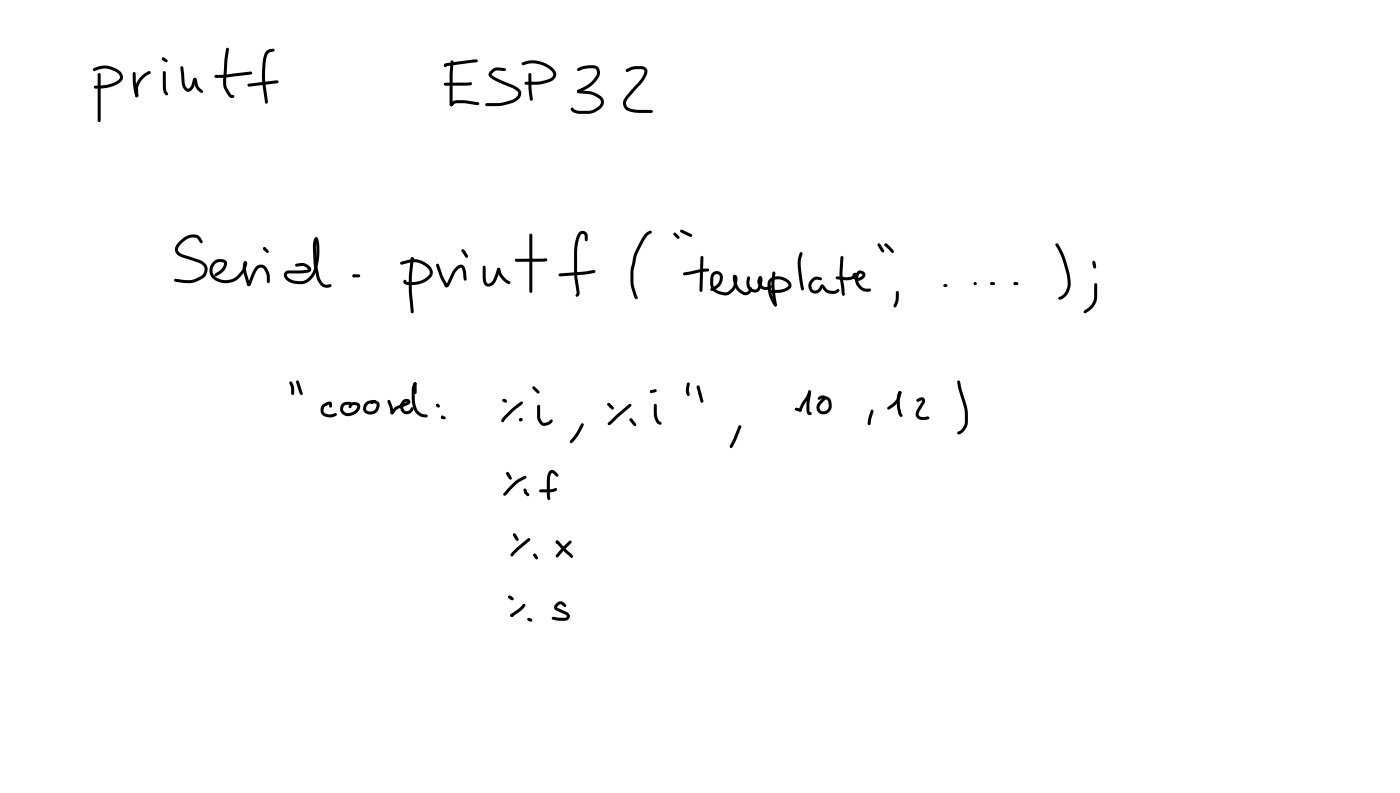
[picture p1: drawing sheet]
<svg xmlns="http://www.w3.org/2000/svg" width="337mm" height="190mm" viewBox="0 0 337 190" stroke-linecap="round" stroke-linejoin="round" font-family="sans-serif">
<g fill="#000">
<path d="M22.4 16.5a5.6 5.6 0 0 1 6.5 .6 1.7 1.7 0 0 1-.5 3 9.2 9.2 0 0 1-5.8 1.1l-.1-.3 .4-.3a7.8 7.8 0 0 0 5.7-1.5 .74 .74 0 0 0 .1-1.1 4.9 4.9 0 0 0-5.1-1.3l-.9 .4-.3-.1zM23.6 17.6l.2-.1 .4 .4v11.1l-.4 .4-.3-.4zM32 17.4l.3-.1 .3 .4 .1 2.3 .3 2.1a.87 .87 0 0 1-.1 1.3 1.48 1.48 0 0 1-.7-1.6l-.3-2.1zM39.2 17.2l.3-.1 .4 .3v3.7l.1 .8 .4 .7a.56 .56 0 0 1-.6 .2 .56 .56 0 0 1-.4-.5l-.3-1.4zM43.4 16l.3-.1 .4 .3 .3 3.6a1.32 1.32 0 0 0 1 1.5l.6-.7 .5-1.7 .4-.2 .3 .4-.3 .3 .2-.1-.3 1.1a1.52 1.52 0 0 1-2.2 1.4l-.6-.6-.3-1-.4-3.9zM46.6 18.8l.3-.1 .3 .2 .5 1.7 .6 .8a.51 .51 0 0 1 .4 .4 .51 .51 0 0 1-.2 .5l-.7-.3-.7-.9-.5-1.8 .1 .1-.2-.3zM51.6 18.1l8.7-.9 .4 .3-.3 .4-6.5 .8h-2l-.3-.1zM54.5 11.5l.4 .1 .2 .2-.4 2.4-.3 5.1a4.7 4.7 0 0 0 1.3 3.5l.5 .1a.57 .57 0 0 1-.3 .6 .57 .57 0 0 1-.7-.1l-1.3-2-.3-1.3 .4-6zM64 12.3l.7-.5h1.2v.5l-1.4 .5a3.4 3.4 0 0 0-.6 2.2 22.2 22.2 0 0 0 .1 6.4l.4 3.1-.4 .4-.3-.3-.4-3.1a18.3 18.3 0 0 1 .5-8.9zM106.8 15.4l.8-.3 6.1-.8h.8l.4 .3-.4 .4-7.2 .9 .1-.2-.1 .3-.3 .1a.46 .46 0 0 1-.2-.7zM106.8 20l6.3-.3 .4 .4-.3 .4-1 .1h-5.2l-.2-.1zM108.4 14.6h.5l.1 .3-.2 2.8v7.5l-.3 .3-.3-.2-.1-.3v-7.4z"/>
<path d="M117.9 17l.7-.6 .7-.2 2 .2 .4 .3-.4 .4-1.5-.2a1.71 1.71 0 0 0-1.6 1l1.3 .9 4.7 2.1a1.82 1.82 0 0 1 1.1 1.7 1.82 1.82 0 0 1-1.2 1.7l-.9 .4a13.5 13.5 0 0 1-6.2 .8l-.4-.4 .4-.3a12.7 12.7 0 0 0 6.2-.9 1.56 1.56 0 0 0 1.3-1.8l-1.2-.9-4.9-2.2a1.07 1.07 0 0 1-.7-1.8zM125.4 15.1l.2-.1a6.9 6.9 0 0 1 5.7 .3 3.4 3.4 0 0 1 2.4 2.5 2.01 2.01 0 0 1-1.3 1.8l-.8 .3a12.6 12.6 0 0 1-5.2 .5l-.3-.4 .3-.4a11.8 11.8 0 0 0 5.7-.7 1.1 1.1 0 0 0 .9-1 1.1 1.1 0 0 0-.7-1.1 6.7 6.7 0 0 0-5.5-1.5l-1.1 .4-.2-.1zM127.1 17.6l.3-.1 .3 .4 .1 3.3 .3 2.6-.4 .4-.3-.3-.3-2.3zM138.8 16.5a5.4 5.4 0 0 1 4.9-.5 2.3 2.3 0 0 1-.2 3.2 9.2 9.2 0 0 1-4.1 3v-.1l-.3 .2-.3-.1v-.5a8.6 8.6 0 0 0 4.6-3.7l.1-.7-.3-.7a4.2 4.2 0 0 0-3.4 .2l-.7 .3-.3-.1zM150.4 16.8l.2-.2a5.4 5.4 0 0 1 3.7-.7 1.4 1.4 0 0 1 1.3 .8 1.4 1.4 0 0 1-.2 1.5 9.3 9.3 0 0 1-2.4 3.1l-2.1 2.4a1.39 1.39 0 0 0 .2 2.2l.4 .1a12.2 12.2 0 0 0 5.1 .4l.4 .4-.4 .3a12.9 12.9 0 0 1-5.4-.4 2.08 2.08 0 0 1-.8-3.4l3.5-4 1-1.9a.61 .61 0 0 0-.1-.6 .61 .61 0 0 0-.7-.2 4.6 4.6 0 0 0-3.2 .7l-.4-.1zM33.7 18.5l.9-.8 1.2-.6 .3 .1 .1 .4a5.3 5.3 0 0 0-3 3.5l.1 1.9-.4 .4-.4-.4v-2l.5-1.4zM59.6 20.2l7-.9 .3 .1 .1 .2-.3 .4-6.8 .8-.3-.1zM108.2 24.9l.8-.6a4.4 4.4 0 0 1 2.7-.2l3.2 .4 .3 .4-.3 .4-3-.5h-2.2l-1.2 .7-.3-.1zM138.8 21.7l3.1 .2a4.1 4.1 0 0 1 3.2 2.1 2 2 0 0 1-.9 2.2l-1.2 .8-1 .3-2.7 .1-.9-.2-.9-.4-.3-.6 .3-.4a2.41 2.41 0 0 0 1.8 .8h2.3a4.2 4.2 0 0 0 2.7-1.6l.1-.8a3.3 3.3 0 0 0-2.6-1.6l-2.1-.1a.62 .62 0 0 1-.7-.1 .62 .62 0 0 1-.2-.7zM43.1 58a3.9 3.9 0 0 1 4.7-1.4l.9 1.3-.1 .4-.2 .2-.3-.2-.4-.7a1.89 1.89 0 0 0-2.8-.1 3.8 3.8 0 0 0-2.1 2.5 1.47 1.47 0 0 0 1 1.1l4.5 1.4a2.4 2.4 0 0 1 1.6 2 2.4 2.4 0 0 1-1.1 2.4l-2.5 1a9.1 9.1 0 0 1-4.4-.3v-.5l.3-.1a8.2 8.2 0 0 0 4.3 .2l2-1 .6-1.1a1.55 1.55 0 0 0-1.1-1.9l-4-1.3a2.41 2.41 0 0 1-2-1.7l.3-1.1zM75.7 57.1l.3-.1 .4 .3-.3 .4 .1-.1-.3 1.6 .2 4.1 .8 3.5 .6 1.1a1.41 1.41 0 0 0 1.7 .4l.1-.1a.44 .44 0 0 1 .3 .6 .44 .44 0 0 1-.5 .3 2.05 2.05 0 0 1-2.2-.8l-.7-1.3-.8-3.7-.2-4.1 .1-1.1zM127.4 56.2l.2-.1 .4 .4v13.5l-.4 .4-.4-.4z"/>
<path d="M139.2 55.8a1.24 1.24 0 0 1 1.4-.2 1.24 1.24 0 0 1 .7 1.2v.8l-.4 .4-.3-.4v-.8a.54 .54 0 0 0-.5-.6 .54 .54 0 0 0-.6 .4 12.1 12.1 0 0 0-.8 5.7 31.2 31.2 0 0 0 .6 8v.1a.72 .72 0 0 1-.8 .8l-.2-.3 .3-.6a38 38 0 0 1-.6-9.9 7.6 7.6 0 0 1 1.2-4.6zM155.3 56l1.1-.6 .3 .4-.2 .3a3.2 3.2 0 0 0-1.8 2 17.1 17.1 0 0 0-2.3 10.6l.8 2.5a.48 .48 0 0 1-.2 .7l-.3-.2-.3-.5-.8-2.9a18.1 18.1 0 0 1 2-9.7l1.1-1.9zM161.9 56h.6l.8 .8v.5h-.5l-.9-.8zM163.6 55.3l.4-.1 2.2 1 .2 .4-.1 .2-.4 .1-2.2-1.1-.2-.3zM211 58.5l.3-.1 .3 .2 .9 1.5v.5l-.3 .1-.3-.2-.9-1.5zM253.8 58.5l.2-.1 .4 .2a21 21 0 0 1 2.9 10.2 3.6 3.6 0 0 1-2.6 3.2l-.3-.4 .4-.3a3.3 3.3 0 0 0 1.9-3.4 21.5 21.5 0 0 0-3-9.1zM51.3 62.9a2.31 2.31 0 0 1 3.2 0 3 3 0 0 1-1.5 2.9l-.9 .5h-.5l-.1-.3 .2-.3 .9-.5a1.75 1.75 0 0 0 1.1-2.1 2.06 2.06 0 0 0-2.6 1.5 2.06 2.06 0 0 0 1.8 2.5 4.4 4.4 0 0 0 5.4-2.4l.4-1.4 .2 .2-.3-.4 .1-.3h.4l.3 .3a5.4 5.4 0 0 1-5.8 4.9 3.1 3.1 0 0 1-3.1-3.8zM58.7 62.8h.5l.1 .3-.2 .3 .1-.1-.1 1.4 1.1 3.7-.4 .3-.4-.3-1-3.3v-1.5zM61.6 64a1.72 1.72 0 0 1 2.8 .8l.5 1.6v1.3l-.4 .3-.4-.3v-1.7l-.7-1.4a.97 .97 0 0 0-1.6 .3l-1.6 3.7-.3 .1-.3-.1-.1-.2 .1-.3a11.2 11.2 0 0 1 1.7-3.8zM75.8 57.1l.4-.1a2.81 2.81 0 0 1 .6 2.4 12.7 12.7 0 0 1-1.5 7.1 4.4 4.4 0 0 1-6.9 .2 1.13 1.13 0 0 1 0-1.2 1.13 1.13 0 0 1 1.1-.5h3l1.6-.3a1.91 1.91 0 0 0-1.8-.8l-1 .2-.4-.4 .3-.4 1-.1a2.21 2.21 0 0 1 2.6 1.7l-.4 .5-.8 .2-4.5 .2a.6 .6 0 0 0 .3 .9 3.8 3.8 0 0 0 6.2-2.4 14.4 14.4 0 0 0 .2-6.7v.1l-.1-.4zM96.2 63l2-.6a4.7 4.7 0 0 1 5.8 2.9v.7a5.7 5.7 0 0 1-6.8 2.2 .48 .48 0 0 1-.2-.7 .48 .48 0 0 1 .6-.2l.1 .3a5.8 5.8 0 0 0 5.4-1.6 1.25 1.25 0 0 0-.3-1.6l-.4-.3a4.5 4.5 0 0 0-4-1l-1.9 .5-.2-.1zM98.9 61.9h.4l.2 .3-.5 4.4a47.2 47.2 0 0 0 .5 8.3l-.4 .4-.3-.1-.1-.5a43.9 43.9 0 0 1-.4-8.6z"/>
<path d="M104.9 63.4l.3-.1 .3 .3 .9 2.7 1.1 2.1h-.3l1.6-3.2a2.4 2.4 0 0 1 2.2-1.6l.5 .3a3.9 3.9 0 0 1 .6 2.6v.8l-.5 .1-.3-2-.4-1.1a1.8 1.8 0 0 0-1.5 1.2l-1.3 2.9a.73 .73 0 0 1-.8 .7 .73 .73 0 0 1-.6-.9l-.9-1.7-1-2.7zM116.1 63.9l.3-.1 .4 .4 .1 3.3a.71 .71 0 0 0 .6 .7 .71 .71 0 0 0 .8-.5l.6-1.4 .6-1.7 .4-.3 .3 .4-.6 1.9a2.55 2.55 0 0 1-2.2 2.3 1.41 1.41 0 0 1-1.3-1.5zM119.6 64.4h.4l.3 .3a3.6 3.6 0 0 0 2.1 2.8l.3 .2-.1 .5a1.34 1.34 0 0 1-1.5-.6 3.9 3.9 0 0 1-1.5-2.7l.1 .1-.2-.3zM123.8 62.3l7.4-.2 .4 .3-.3 .4-.8 .1h-6.4l-.3-.1zM134.4 65.8l6.2-.6 2.2-.3 .4 .3-.3 .4-1.9 .3-6.4 .5-.2-.1zM164.3 65.6l4.6-1 1.2-.1 .4 .4-.3 .3-1.5 .1-4.1 .9-.3-.1zM168.5 61.6h.5l.1 .2-.2 8-.4 .3-.4-.3zM171.3 65.5a1.55 1.55 0 0 1 2 0 1.55 1.55 0 0 1 .4 1.9l-.4 .9-.6 .7-1.5 .9-.4-.1v-.5l1.1-.6a1.89 1.89 0 0 0 .8-2.7 .78 .78 0 0 0-1.1 .5l-.2 1.4a1.98 1.98 0 0 0 1.6 2 2.3 2.3 0 0 0 3.4-1.6l.1-1.6h.2l-.3-.1-.2-.2a.58 .58 0 0 1 .8-.2 .58 .58 0 0 1 .3 .7 3.9 3.9 0 0 1-1.8 3.7 3.3 3.3 0 0 1-4.8-2.7l.1-1.6zM176.4 66.1h.5v.5a3.3 3.3 0 0 0 2.3 3.6l.7-.4 .3-.8a.58 .58 0 0 1 .6 .4 .58 .58 0 0 1-.2 .7 1.57 1.57 0 0 1-2.1 .6 4.1 4.1 0 0 1-2.1-4.6zM179.7 66.5h.5v1a1.41 1.41 0 0 0 .2 1.5 1.41 1.41 0 0 0 1.5 .4l.3-.4 .3-.9 .1-1.1-.2-.3a.45 .45 0 0 1 .6-.2 .45 .45 0 0 1 .3 .5l-.3 1.7a1.83 1.83 0 0 1-2 1.5 1.83 1.83 0 0 1-1.6-2zM182.4 66.5l.3-.1 .3 .1 .1 .2-.1 .3a1.21 1.21 0 0 0 .4 1.7 1.4 1.4 0 0 0 1.8-.2l.4 .3a1.95 1.95 0 0 1-2.7 .5 1.95 1.95 0 0 1-.5-2.8zM185 67.1a3.7 3.7 0 0 1 4.9 .5 1.23 1.23 0 0 1-.4 2l-.7 .4a6.7 6.7 0 0 1-3.2 .4l-.4-.4 .4-.4a6 6 0 0 0 2.9-.3l.8-.4a.61 .61 0 0 0-.2-1.1 3.2 3.2 0 0 0-3.4-.4l-.3 .3a7.3 7.3 0 0 0 1.2 5.3l.2 .3-.4 .3a6.2 6.2 0 0 1-1.8-4.1l-.1-1.5z"/>
<path d="M185.8 65.3h.5l.1 .3-.2 3.3 .6 4.3-.1 .2-.3 .2-.4-.3-.5-3.8v-2zM192.4 60.6h.4l.1 .4a8.1 8.1 0 0 0-.2 4.9l.6 3.5-.4 .4-.3-.4-.5-2.3a14.1 14.1 0 0 1-.2-5.3zM195.1 67.1l.5-.5 .6-.1 1.1 .1 .3 .4-.3 .3-.8-.1a1.36 1.36 0 0 0-1.4 1 1.36 1.36 0 0 0 .8 1.6l.8-.3 .6-1 .3-.2 .4 .4-.5 .9a1.74 1.74 0 0 1-2.4 .7 1.74 1.74 0 0 1-.6-2.4zM197.4 68.5l.5-.1 .9 1.1 .5 .3 1.2 .1 1-.5 .2 .1a.94 .94 0 0 1-.9 1.1h-.2a2.57 2.57 0 0 1-2.4-.7l-.8-.9zM201 66.5l2.3 .1a2.41 2.41 0 0 0 2-.6l.3 .2 .2 .4a.92 .92 0 0 0 1.5-.5v-.1l-.2-.2a.31 .31 0 0 0-.4-.1 .31 .31 0 0 0-.2 .3 2.32 2.32 0 0 0 .2 2.4 2.32 2.32 0 0 0 2.3 .9l.3 .1 .1 .3a1.62 1.62 0 0 1-2 .2 2.95 2.95 0 0 1-.9-4.9 1.15 1.15 0 0 1 1.5 .8 1.15 1.15 0 0 1-.9 1.4 1.26 1.26 0 0 1-1.6 0 1.26 1.26 0 0 1-.3-1.6 .6 .6 0 0 1 .8 .4 .6 .6 0 0 1-.4 .8l-1.1 .4-1.3 .1-2-.2-.3-.4zM202.1 61.6h.6l.1 .2-.3 4 .6 4.9-.4 .4-.2-.1-.2-.4-.5-4.4zM215.5 70h.5l.1 .2v1.5l-.3 1.2-.3 .8-.4 .2-.3-.4 .5-1.4zM263.1 68.1h.6l.1 .3-.1 3.1-.2 1.1a5.1 5.1 0 0 1-2.5 2.6h-.4l-.1-.3 .1-.3 1.5-1.1 .8-1.4zM69.6 91.7l.3-.1a2.36 2.36 0 0 1 .8 2.1l-.1 1.1h-.5l-.2-1.8-.4-.9zM71.3 91.5l.2-.1 .4 .2 .9 2.9-.1 .3-.2 .1-.4-.2-.2-.5-.7-2.3zM77.6 97.2l.5-.4a1.06 1.06 0 0 1 1.7 0l-.1 1h-.5l-.1-.7 .1 .1-.6 .2a1.13 1.13 0 0 0-.8 1.4 1.13 1.13 0 0 0 1.4 .8l1.4-.4 .4 .4a2.64 2.64 0 0 1-3.4 .1 1.87 1.87 0 0 1 0-2.5zM82.2 97l1.2-.5h.7l.4 .4-.4 .3-1.2 .2-.4 .7a1.1 1.1 0 0 0 1.3 1.1 1.81 1.81 0 0 0 2.1-1.7l-1.1-.2-.5 .7a.52 .52 0 0 1-.5-.4 .52 .52 0 0 1 .3-.6 1.57 1.57 0 0 1 2.5 .4 2.7 2.7 0 0 1-1.8 2.3 2.7 2.7 0 0 1-2.8-.6 1.86 1.86 0 0 1 .2-2.1z"/>
<path d="M87.8 96.8l1-.6 1.2-.1 .2 .1 .1 .5-1.2 .2a1.02 1.02 0 0 0-1 .7 1.02 1.02 0 0 0 .3 1.1 1.47 1.47 0 0 0 2.1-1.3 .61 .61 0 0 0-.3-.5 .61 .61 0 0 0-.7 .1h-.1a.43 .43 0 0 1-.2-.5 .43 .43 0 0 1 .5-.3 1.34 1.34 0 0 1 1.5 .6 1.34 1.34 0 0 1-.2 1.6 2.04 2.04 0 0 1-1.9 1.2 2.04 2.04 0 0 1-1.8-1.1l.1-1zM93.2 96.2l.3-.1 .3 .2 .6 1.5 .2 1.4a.46 .46 0 0 1-.6 .2 .46 .46 0 0 1-.2-.7l-.7-2.2zM94.8 98l3.2-1.5-.5 .1a1.19 1.19 0 0 0-.6 1.2 1.19 1.19 0 0 0 .9 1 1.3 1.3 0 0 0 1.1-.9h.5v.4a1.72 1.72 0 0 1-2.3 1.1 1.72 1.72 0 0 1-.8-2.4 1.28 1.28 0 0 1 1-1.1 1.28 1.28 0 0 1 1.4 .6l-.2 .4-.3 .3-2.5 1-.7 .6a.77 .77 0 0 1-1 .7v-.6l.2-.1-.1 .1zM99.5 91.9h.5l.2 .4v2l-.4 .4-.4-.4zM99.5 92l.5-.1v.5a10.3 10.3 0 0 0 .2 5.7l.7 1 .9 .4a.83 .83 0 0 1 1 .4l-.1 .3a3.2 3.2 0 0 1-3.6-3.3l-.1-1.2a5.5 5.5 0 0 1 .5-3.7zM128.1 92.9h.5l1 1v.6h-.5l-1-1.1zM129.2 97.3l.3-.1 .3 .4v2.7a1.61 1.61 0 0 0 .9 1.3l1-.2 .8-.7a.64 .64 0 0 1 .3 .7 .64 .64 0 0 1-.5 .5 1.88 1.88 0 0 1-2.1 .3 1.88 1.88 0 0 1-1.1-1.8zM146.2 101.5l5-4.4h.5v.5l-4.8 4.3-.5 .3-.2-.1-.1-.3zM157.3 97.1l.2-.1 .4 .4v2a1.83 1.83 0 0 0 1.1 2.1l-.1 .4-.3 .1a2.47 2.47 0 0 1-1.4-2.5zM165.2 91.9l.5 .1 .1 .2-.2 1.5 .2 1.1-.1 .2a.72 .72 0 0 1-.7-.2 .72 .72 0 0 1-.1-.7zM194.4 93.9h.5l.1 .3-.4 1-1.2 1.9-.7 1.6-.4 .2-.2-.1-.1-.4 .6-1.3 1.2-1.8zM194.4 93.9l.2-.1 .4 .3-.4 2.6v1.8v.5l.5 .1a.53 .53 0 0 1-.4 .6 .53 .53 0 0 1-.7-.4l-.1-2.4z"/>
<path d="M196.7 95.4a2.05 2.05 0 0 1 3.2 1.4v.6a1.86 1.86 0 0 1-1.5 2.1 1.86 1.86 0 0 1-2.1-1.5l.1-.8 .6-.8 .9-.9h.5v.5l-1.1 1.2-.3 .8a1.1 1.1 0 0 0 1.1 .8 1.1 1.1 0 0 0 1-.8l.1-1.1-.3-.7-1.1-.5-.9 .4-.4-.4zM209.4 98.5h.5l.1 .3-.7 2.4a.74 .74 0 0 1-.4 1l-.3-.4v-.7zM216.1 94.1h.5a3.9 3.9 0 0 1-1.8 3.6l-1.2 .7-.3-.3 2.1-2zM216.1 94.1h.5v.5h-.5zM216.1 94.1l.2-.1 .4 .3-.3 .7a11.5 11.5 0 0 0 .3 4.2l.3 .6a.54 .54 0 0 1-.6 .2 .54 .54 0 0 1-.4-.5 10.8 10.8 0 0 1-.3-4.6zM220.3 96l.7-.4a.93 .93 0 0 1 1.3 .2 .93 .93 0 0 1-.2 1.3l-1.1 1.8-.2 .7 .2 .3 .4 .2h1.9l.1 .5-1 .3a1.68 1.68 0 0 1-2.3-1.3l.2-1 1.4-2.3-.1-.1-1 .3-.2-.1zM230.2 91.5l.2-.1 .4 .3 .3 1.7 1.3 4.2 .3 3.3a3.5 3.5 0 0 1-2.1 3.4h-.4a.56 .56 0 0 1 .5-.8l.8-.8 .3-.7 .1-2.6-.2-1.6-1.4-4.6-.2-1.5zM121.7 99.4l1.5-1.4 1.9-1.5h.5l.2 .3a2.46 2.46 0 0 1-1.4 1.2l-2.7 2.5-.7 .9-.4-.1-.1-.2 .2-.5zM124.9 100.6l.4-.2 .3 .3-.5 .5-.3-.4zM124.9 100.6h.6v.5h-.6zM123 116.4l1.4-1.2 1.6-.9 .5 .1 .1 .2-.2 .4a9.2 9.2 0 0 0-3.8 2.8l-.4 .6a.92 .92 0 0 1-1.2 .6l-.1-.3 .2-.3zM129.7 117.7l2.7-.2 1.2-.3a.51 .51 0 0 1 .2 .6 .51 .51 0 0 1-.6 .3l-3.3 .2-.2-.1z"/>
<path d="M132.2 113.1a.9 .9 0 0 1 1.3 .1l.7 .7v.5h-.5l-.7-.7a.35 .35 0 0 0-.5-.1 .35 .35 0 0 0-.1 .5l-.2 1.4 .1 4.3-.4 .4-.3-.3-.1-.5v-3.9l.1-1.4zM139.8 101.7l.5 .1 .1 .2-1.1 2.2-1.7 2.2h-.5l-.1-.5 1.5-1.8zM177.7 102.2h.4l.1 .4-1.4 3.5-.7 1.4-.3 .1-.3-.1-.1-.4zM123.5 132.3l3.4-3h.5v.6l-3.8 3.4a.41 .41 0 0 1-.5 .4 .41 .41 0 0 1-.3-.6zM135.5 131.2l1.3-1.3h.5v.5l-3.1 3.4h-.5l-.1-.5zM133.7 129.9h.5l3.3 3.3 .3 .5-.1 .3-.3 .1-.3-.2-1.2-1.1-2.3-2.4zM122.8 147.6l2.6-2a.65 .65 0 0 1 .8-.5 1.46 1.46 0 0 1-.9 1.5l-2.3 1.6-.2-.1zM133.7 145a1.24 1.24 0 0 1 1.9-.2l.4 .4v.6h-.5l-.8-.6-.8 .7 2.4 1.1a1.08 1.08 0 0 1 .7 1.3 1.08 1.08 0 0 1-1.2 .8h-1.8l-1.3-.3v-.5l.3-.1 1.4 .2h1.4l.4-.2 .1-.2-.3-.3-1.9-.8a1 1 0 0 1-.9-.8 1 1 0 0 1 .5-1.1z"/>
<circle cx="32.9" cy="23" r=".37"/>
<circle cx="108.5" cy="25.2" r=".37"/>
<circle cx="139.1" cy="22" r=".36"/>
<circle cx="59.8" cy="68.4" r=".37"/>
<circle cx="99.1" cy="62.2" r=".36"/>
<circle cx="99.1" cy="62.2" r=".38"/>
<circle cx="182.8" cy="66.7" r=".37"/>
<circle cx="186.4" cy="73.2" r=".37"/>
<circle cx="99.8" cy="92.2" r=".36"/>
<circle cx="194.6" cy="94.1" r=".36"/>
<circle cx="133.9" cy="130.2" r=".37"/>
<circle cx="123" cy="147.8" r=".36"/>
<circle cx="123" cy="147.8" r=".37"/>
</g>
<g fill="#000">
<path d="M39 13.9l.5-.1 .7 .5 .1 .3-.1 .3h-.4l-.7-.4-.2-.3z" fill-rule="evenodd"/>
<path d="M63.3 59.5h.5l.7 .7v.5h-.5l-.7-.7z" fill-rule="evenodd"/>
<path d="M111 60.4l.5-.4 .5 .7-.4 .3z" fill-rule="evenodd"/>
<path d="M213.1 58.5l.7 .6 .1 .5-.5 .1-.7-.6z" fill-rule="evenodd"/>
<path d="M213.4 59.1h.5l.9 1.1v.5h-.5l-1-1.1z" fill-rule="evenodd"/>
<path d="M84.8 66l1.4-.1 .4 .4-.4 .3h-1.1l-.3-.1z" fill-rule="evenodd"/>
<path d="M111.3 60.4l.3-.1 .3 .2 .6 .9-.1 .5-.2 .1-.3-.2-.6-.9z" fill-rule="evenodd"/>
<path d="M226.9 68.4a.53 .53 0 0 1 .9 .2 .49 .49 0 0 1-.5 .4 .49 .49 0 0 1-.5-.4z" fill-rule="evenodd"/>
<path d="M238.1 67.9l.8-.1 .3 .3-.1 .3-.7 .1-.4-.4z" fill-rule="evenodd"/>
<path d="M243.7 67.9l.8-.1 .3 .3-.1 .3-.7 .1-.4-.4z" fill-rule="evenodd"/>
<path d="M262.6 63.1l.7-.2v.9l-.5 .1z" fill-rule="evenodd"/>
<path d="M262.8 63.3l.2-.1 .4 .3v.9l-.2 .1-.4-.3z" fill-rule="evenodd"/>
<path d="M104.9 97.1a.6 .6 0 0 1 .9 .5l-.1 .2a.6 .6 0 0 1-.9-.4z" fill-rule="evenodd"/>
<path d="M106.1 100h.8l.3 .4-.1 .2h-.8l-.3-.3z" fill-rule="evenodd"/>
<path d="M121.1 95.8l.5 .1v.5l-.5 .1z" fill-rule="evenodd"/>
<path d="M121 95.9a.6 .6 0 0 1 .9 .5l-.1 .3a.6 .6 0 0 1-.9-.5z" fill-rule="evenodd"/>
<path d="M146.6 96.9l.5 .7-.3 .3-.8-.5z" fill-rule="evenodd"/>
<path d="M146.5 97.3h.5l.5 .5v.5h-.5l-.5-.5z" fill-rule="evenodd"/>
<path d="M156.3 93.9l1.2-.4 .4 .3-.3 .4-1 .2-.3-.1z" fill-rule="evenodd"/>
<path d="M167.5 93l.7-.2 .4 1.8-.1 .3-.2 .1-.4-.2z" fill-rule="evenodd"/>
<path d="M168 94.4l.3-.1 .3 .3 .5 1.8-.4 .4-.3-.3-.5-1.8z" fill-rule="evenodd"/>
<path d="M191.2 98l.2-.1 1 .3 .3 .3-.4 .4-1-.3-.2-.3z" fill-rule="evenodd"/>
<path d="M106 100.2l.7 .1-.4 .3-.2-.1z" fill-rule="evenodd"/>
<path d="M121.7 113.9l.6-.4 .4 .6-.1 .5-.3 .1-.3-.2z" fill-rule="evenodd"/>
<path d="M122.1 114l.2-.1 .4 .2 .3 .6v.4l-.3 .1-.3-.1-.4-.6z" fill-rule="evenodd"/>
<path d="M125.9 117.8l.7-.2v.9h-.5z" fill-rule="evenodd"/>
<path d="M126.1 118h.5l.6 .6v.5h-.5l-.6-.6z" fill-rule="evenodd"/>
<path d="M151.4 100.6h.6l.9 1.2v.5h-.6l-.9-1.2z" fill-rule="evenodd"/>
<path d="M123.3 128.6l.6-.3 .4 .5-.1 .5-.2 .1-.3-.2z" fill-rule="evenodd"/>
<path d="M123.7 128.8l.3-.1 .3 .1 .3 .6v.5l-.3 .1-.3-.2-.3-.6z" fill-rule="evenodd"/>
<path d="M128.3 133.1l.2-.1 .3 .1 .5 .7v.5l-.3 .1-.3-.2-.5-.7z" fill-rule="evenodd"/>
<path d="M122.7 143.1l.5 .5-.4 .4-.5-.3z" fill-rule="evenodd"/>
<path d="M122.6 143.4l.2-.1 .6 .3 .1 .3-.1 .2-.2 .1-.6-.3-.1-.3z" fill-rule="evenodd"/>
<path d="M126.9 148.5l.2-.1 .7 .3 .2 .3-.1 .3-.3 .1-.6-.3-.2-.3z" fill-rule="evenodd"/>
<circle cx="39.3" cy="14.2" r=".36"/>
<circle cx="63.6" cy="59.7" r=".36"/>
<circle cx="212.9" cy="58.8" r=".36"/>
<circle cx="85.1" cy="66.3" r=".36"/>
<circle cx="111.2" cy="60.2" r=".36"/>
<circle cx="227.2" cy="68.6" r=".36"/>
<circle cx="234.4" cy="68.1" r=".36"/>
<circle cx="238.4" cy="68.1" r=".36"/>
<circle cx="244" cy="68.1" r=".36"/>
<circle cx="262.9" cy="63" r=".36"/>
<circle cx="105.2" cy="97.4" r=".36"/>
<circle cx="121.1" cy="96.2" r=".36"/>
<circle cx="146.3" cy="97.1" r=".36"/>
<circle cx="156.6" cy="94.1" r=".36"/>
<circle cx="167.8" cy="92.9" r=".36"/>
<circle cx="192.3" cy="98.5" r=".36"/>
<circle cx="106.3" cy="100.2" r=".36"/>
<circle cx="122" cy="113.7" r=".36"/>
<circle cx="126.2" cy="117.7" r=".36"/>
<circle cx="151.7" cy="100.9" r=".36"/>
<circle cx="123.6" cy="128.4" r=".36"/>
<circle cx="128.5" cy="133.3" r=".36"/>
<circle cx="122.5" cy="143.4" r=".36"/>
<circle cx="127.1" cy="148.8" r=".36"/>
</g>
</svg>
